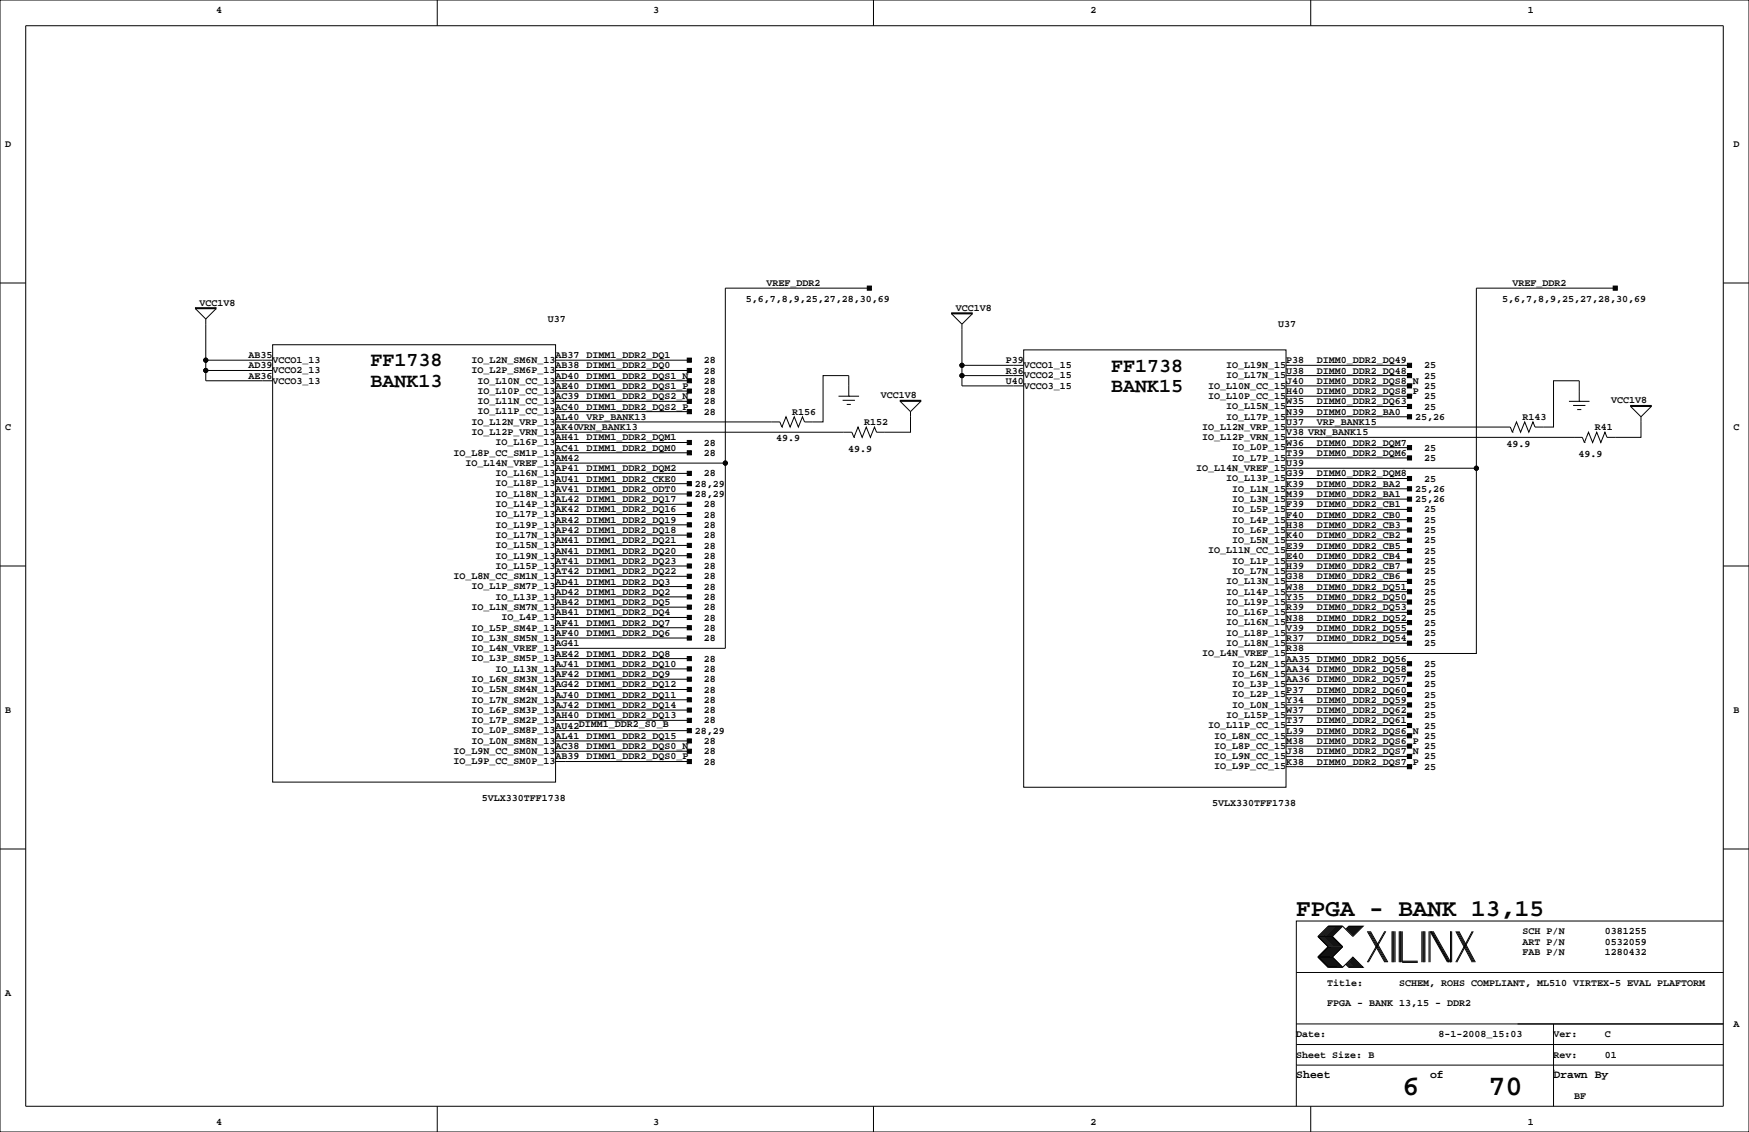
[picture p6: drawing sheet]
<svg xmlns="http://www.w3.org/2000/svg" width="432mm" height="279mm" viewBox="0 0 432 279" stroke-linecap="round" stroke-linejoin="round" font-family="sans-serif">
<defs><g id="words">
<g font-size="7.1">
<text x="346.3" y="270.3">6</text>
<text x="367.5" y="270.3">70</text>
</g>
<text font-size="6" x="320" y="226.1">FPGA - BANK 13,15</text>
<g font-size="4.9">
<text x="91.4" y="95.5">BANK13</text>
<text x="91.4" y="90.4">FF1738</text>
<text x="274.3" y="91.7">FF1738</text>
<text x="274.3" y="96.8">BANK15</text>
</g>
<g font-size="2.8">
<text x="320" y="266.1">Sheet</text>
<text x="353.1" y="266.1">of</text>
<text x="383.5" y="266.1">Drawn By</text>
</g>
<g font-size="2.5">
<text x="53.3" y="3.3">4</text>
<text x="161.3" y="3.3">3</text>
<text x="269.2" y="3.3">2</text>
<text x="377.2" y="3.3">1</text>
<text x="1.3" y="36.3">D</text>
<text x="428" y="36.3">D</text>
<text x="189.2" y="70.6">VREF_DDR2</text>
<text x="373.4" y="70.6">VREF_DDR2</text>
<text x="49.3" y="75.4">VCC1V8</text>
<text x="184.1" y="74.4">5,6,7,8,9,25,27,28,30,69</text>
<text x="236" y="76.7">VCC1V8</text>
<text x="370.8" y="74.4">5,6,7,8,9,25,27,28,30,69</text>
<text x="135.3" y="79.5">U37</text>
<text x="315.6" y="80.8">U37</text>
<text x="61.4" y="88.4">AB35</text>
<text x="67.3" y="89.6">VCCO1_13</text>
<text x="116.4" y="89.6">IO_L2N_SM6N_13</text>
<text x="137.2" y="88.4">AB37 DIMM1_DDR2_DQ1</text>
<text x="173.8" y="89.7">28</text>
<text x="248.3" y="89.7">P39</text>
<text x="317.5" y="89.7">P38</text>
<text x="325.1" y="89.7">DIMM0_DDR2_DQ49</text>
<text x="61.4" y="93.5">AE36</text>
<text x="61.4" y="90.9">AD39</text>
<text x="67.3" y="94.7">VCCO3_13</text>
<text x="67.3" y="92.1">VCCO2_13</text>
<text x="116.4" y="92.1">IO_L2P_SM6P_13</text>
<text x="117.9" y="94.7">IO_L10N_CC_13</text>
<text x="137.2" y="93.5">AD40 DIMM1_DDR2_DQS1_N</text>
<text x="137.2" y="90.9">AB38 DIMM1_DDR2_DQ0</text>
<text x="173.8" y="94.7">28</text>
<text x="173.8" y="92.2">28</text>
<text x="248.3" y="94.7">U40</text>
<text x="248.3" y="92.2">R36</text>
<text x="252.7" y="95.9">VCCO3_15</text>
<text x="252.7" y="93.4">VCCO2_15</text>
<text x="252.7" y="90.9">VCCO1_15</text>
<text x="298.2" y="95.9">IO_L10N_CC_15</text>
<text x="302.7" y="93.4">IO_L17N_15</text>
<text x="302.7" y="90.9">IO_L19N_15</text>
<text x="317.5" y="94.7">J40</text>
<text x="317.5" y="92.2">U38</text>
<text x="325.1" y="94.7">DIMM0_DDR2_DQS8_N</text>
<text x="325.1" y="92.2">DIMM0_DDR2_DQ48</text>
<text x="351.6" y="90.9">25</text>
<text x="351.6" y="93.5">25</text>
<text x="117.9" y="99.8">IO_L11N_CC_13</text>
<text x="117.9" y="97.2">IO_L10P_CC_13</text>
<text x="137.2" y="101.1">AC40 DIMM1_DDR2_DQS2_P</text>
<text x="137.2" y="98.6">AC39 DIMM1_DDR2_DQS2_N</text>
<text x="137.2" y="96">AE40 DIMM1_DDR2_DQS1_P</text>
<text x="173.8" y="99.8">28</text>
<text x="173.8" y="97.3">28</text>
<text x="217.4" y="98.3">VCC1V8</text>
<text x="298.2" y="98.5">IO_L10P_CC_15</text>
<text x="302.7" y="101">IO_L15N_15</text>
<text x="317.5" y="99.8">W35</text>
<text x="317.5" y="97.3">H40</text>
<text x="325.1" y="99.8">DIMM0_DDR2_DQ63</text>
<text x="325.1" y="97.3">DIMM0_DDR2_DQS8_P</text>
<text x="351.6" y="101.1">25</text>
<text x="351.6" y="98.6">25</text>
<text x="351.6" y="96">25</text>
<text x="397.8" y="99.6">VCC1V8</text>
<text x="1.3" y="106.2">C</text>
<text x="116.4" y="107.4">IO_L12P_VRN_13</text>
<text x="116.4" y="104.8">IO_L12N_VRP_13</text>
<text x="117.9" y="102.3">IO_L11P_CC_13</text>
<text x="137.2" y="106.2">AK40VRN_BANK13</text>
<text x="137.2" y="103.6">AL40 VRP_BANK13</text>
<text x="173.8" y="102.4">28</text>
<text x="195.6" y="102.4">R156</text>
<text x="213.4" y="104.9">R152</text>
<text x="296.8" y="106.1">IO_L12N_VRP_15</text>
<text x="302.7" y="103.6">IO_L17P_15</text>
<text x="317.5" y="107.4">V38 VRN_BANK15</text>
<text x="317.5" y="104.9">U37</text>
<text x="317.5" y="102.4">N39</text>
<text x="325.1" y="104.9">VRP_BANK15</text>
<text x="325.1" y="102.4">DIMM0_DDR2_BA0</text>
<text x="349.4" y="103.6">25,26</text>
<text x="375.9" y="103.6">R143</text>
<text x="393.7" y="106.2">R41</text>
<text x="428" y="106.2">C</text>
<text x="112" y="112.5">IO_L8P_CC_SM1P_13</text>
<text x="122.3" y="109.9">IO_L16P_13</text>
<text x="137.2" y="113.8">AM42</text>
<text x="137.2" y="111.3">AC41 DIMM1_DDR2_DQM0</text>
<text x="137.2" y="108.7">AH41 DIMM1_DDR2_DQM1</text>
<text x="173.8" y="112.5">28</text>
<text x="173.8" y="110">28</text>
<text x="191.6" y="109">49.9</text>
<text x="209.4" y="111.5">49.9</text>
<text x="296.8" y="108.6">IO_L12P_VRN_15</text>
<text x="304.2" y="113.7">IO_L7P_15</text>
<text x="304.2" y="111.2">IO_L0P_15</text>
<text x="317.5" y="112.5">T39</text>
<text x="317.5" y="110">W36</text>
<text x="325.1" y="112.5">DIMM0_DDR2_DQM6</text>
<text x="325.1" y="110">DIMM0_DDR2_DQM7</text>
<text x="351.6" y="113.8">25</text>
<text x="351.6" y="111.3">25</text>
<text x="371.9" y="110.2">49.9</text>
<text x="389.7" y="112.8">49.9</text>
<text x="114.9" y="115">IO_L14N_VREF_13</text>
<text x="122.3" y="117.5">IO_L16N_13</text>
<text x="137.2" y="118.9">AU41 DIMM1_DDR2_CKE0</text>
<text x="137.2" y="116.3">AP41 DIMM1_DDR2_DQM2</text>
<text x="173.8" y="117.6">28</text>
<text x="295.3" y="116.3">IO_L14N_VREF_15</text>
<text x="302.7" y="118.8">IO_L13P_15</text>
<text x="317.5" y="117.6">G39</text>
<text x="317.5" y="115.1">U39</text>
<text x="325.1" y="117.6">DIMM0_DDR2_DQM8</text>
<text x="351.6" y="118.9">25</text>
<text x="122.3" y="125.2">IO_L14P_13</text>
<text x="122.3" y="122.6">IO_L18N_13</text>
<text x="122.3" y="120.1">IO_L18P_13</text>
<text x="137.2" y="124">AL42 DIMM1_DDR2_DQ17</text>
<text x="137.2" y="121.4">AV41 DIMM1_DDR2_ODT0</text>
<text x="171.6" y="122.7">28,29</text>
<text x="171.6" y="120.1">28,29</text>
<text x="173.8" y="125.2">28</text>
<text x="304.2" y="123.9">IO_L3N_15</text>
<text x="304.2" y="121.3">IO_L1N_15</text>
<text x="317.5" y="125.2">F39</text>
<text x="317.5" y="122.7">M39</text>
<text x="317.5" y="120.1">K39</text>
<text x="325.1" y="122.7">DIMM0_DDR2_BA1</text>
<text x="325.1" y="125.2">DIMM0_DDR2_CB1</text>
<text x="325.1" y="120.1">DIMM0_DDR2_BA2</text>
<text x="349.4" y="124">25,26</text>
<text x="349.4" y="121.4">25,26</text>
<text x="122.3" y="130.2">IO_L19P_13</text>
<text x="122.3" y="127.7">IO_L17P_13</text>
<text x="137.2" y="131.6">AP42 DIMM1_DDR2_DQ18</text>
<text x="137.2" y="129">AR42 DIMM1_DDR2_DQ19</text>
<text x="137.2" y="126.5">AK42 DIMM1_DDR2_DQ16</text>
<text x="173.8" y="130.3">28</text>
<text x="173.8" y="127.8">28</text>
<text x="304.2" y="131.5">IO_L6P_15</text>
<text x="304.2" y="129">IO_L4P_15</text>
<text x="304.2" y="126.4">IO_L5P_15</text>
<text x="317.5" y="130.3">H38</text>
<text x="317.5" y="127.8">F40</text>
<text x="325.1" y="127.8">DIMM0_DDR2_CB0</text>
<text x="325.1" y="130.3">DIMM0_DDR2_CB3</text>
<text x="351.6" y="129">25</text>
<text x="351.6" y="126.5">25</text>
<text x="351.6" y="131.6">25</text>
<text x="122.3" y="137.9">IO_L19N_13</text>
<text x="122.3" y="135.3">IO_L15N_13</text>
<text x="122.3" y="132.8">IO_L17N_13</text>
<text x="137.2" y="136.7">AN41 DIMM1_DDR2_DQ20</text>
<text x="137.2" y="134.1">AM41 DIMM1_DDR2_DQ21</text>
<text x="173.8" y="135.4">28</text>
<text x="173.8" y="137.9">28</text>
<text x="173.8" y="132.8">28</text>
<text x="298.2" y="136.6">IO_L11N_CC_15</text>
<text x="304.2" y="134">IO_L5N_15</text>
<text x="317.5" y="137.9">E40</text>
<text x="317.5" y="135.4">E39</text>
<text x="317.5" y="132.8">K40</text>
<text x="325.1" y="132.8">DIMM0_DDR2_CB2</text>
<text x="325.1" y="137.9">DIMM0_DDR2_CB4</text>
<text x="325.1" y="135.4">DIMM0_DDR2_CB5</text>
<text x="351.6" y="134.1">25</text>
<text x="351.6" y="136.7">25</text>
<text x="112" y="142.9">IO_L8N_CC_SM1N_13</text>
<text x="122.3" y="140.4">IO_L15P_13</text>
<text x="137.2" y="141.7">AT42 DIMM1_DDR2_DQ22</text>
<text x="137.2" y="139.2">AT41 DIMM1_DDR2_DQ23</text>
<text x="173.8" y="140.5">28</text>
<text x="173.8" y="143">28</text>
<text x="304.2" y="141.7">IO_L7N_15</text>
<text x="304.2" y="139.1">IO_L1P_15</text>
<text x="317.5" y="143">G38</text>
<text x="317.5" y="140.5">H39</text>
<text x="325.1" y="143">DIMM0_DDR2_CB6</text>
<text x="325.1" y="140.5">DIMM0_DDR2_CB7</text>
<text x="351.6" y="139.2">25</text>
<text x="351.6" y="141.7">25</text>
<text x="116.4" y="145.5">IO_L1P_SM7P_13</text>
<text x="122.3" y="148">IO_L13P_13</text>
<text x="137.2" y="149.4">AB42 DIMM1_DDR2_DQ5</text>
<text x="137.2" y="146.8">AD42 DIMM1_DDR2_DQ2</text>
<text x="137.2" y="144.3">AD41 DIMM1_DDR2_DQ3</text>
<text x="173.8" y="145.5">28</text>
<text x="173.8" y="148.1">28</text>
<text x="302.7" y="149.3">IO_L19P_15</text>
<text x="302.7" y="146.7">IO_L14P_15</text>
<text x="302.7" y="144.2">IO_L13N_15</text>
<text x="317.5" y="148.1">Y35</text>
<text x="317.5" y="145.5">W38</text>
<text x="325.1" y="145.5">DIMM0_DDR2_DQ51</text>
<text x="325.1" y="148.1">DIMM0_DDR2_DQ50</text>
<text x="351.6" y="146.8">25</text>
<text x="351.6" y="149.4">25</text>
<text x="351.6" y="144.3">25</text>
<text x="116.4" y="155.6">IO_L5P_SM4P_13</text>
<text x="116.4" y="150.6">IO_L1N_SM7N_13</text>
<text x="123.8" y="153.1">IO_L4P_13</text>
<text x="137.2" y="154.4">AF41 DIMM1_DDR2_DQ7</text>
<text x="137.2" y="151.9">AB41 DIMM1_DDR2_DQ4</text>
<text x="173.8" y="155.7">28</text>
<text x="173.8" y="153.2">28</text>
<text x="173.8" y="150.6">28</text>
<text x="302.7" y="154.4">IO_L16N_15</text>
<text x="302.7" y="151.8">IO_L16P_15</text>
<text x="317.5" y="155.7">V39</text>
<text x="317.5" y="153.2">N38</text>
<text x="317.5" y="150.6">R39</text>
<text x="325.1" y="150.6">DIMM0_DDR2_DQ53</text>
<text x="325.1" y="155.7">DIMM0_DDR2_DQ55</text>
<text x="325.1" y="153.2">DIMM0_DDR2_DQ52</text>
<text x="351.6" y="151.9">25</text>
<text x="351.6" y="154.4">25</text>
<text x="116.4" y="160.7">IO_L4N_VREF_13</text>
<text x="116.4" y="158.2">IO_L3N_SM5N_13</text>
<text x="137.2" y="159.5">AG41</text>
<text x="137.2" y="157">AF40 DIMM1_DDR2_DQ6</text>
<text x="173.8" y="158.2">28</text>
<text x="296.8" y="162">IO_L4N_VREF_15</text>
<text x="302.7" y="159.4">IO_L18N_15</text>
<text x="302.7" y="156.9">IO_L18P_15</text>
<text x="317.5" y="160.8">R38</text>
<text x="317.5" y="158.2">R37</text>
<text x="325.1" y="158.2">DIMM0_DDR2_DQ54</text>
<text x="351.6" y="157">25</text>
<text x="351.6" y="159.5">25</text>
<text x="116.4" y="163.3">IO_L3P_SM5P_13</text>
<text x="122.3" y="165.8">IO_L13N_13</text>
<text x="137.2" y="167.1">AF42 DIMM1_DDR2_DQ9</text>
<text x="137.2" y="164.6">AJ41 DIMM1_DDR2_DQ10</text>
<text x="137.2" y="162.1">AE42 DIMM1_DDR2_DQ8</text>
<text x="173.8" y="165.9">28</text>
<text x="173.8" y="163.3">28</text>
<text x="304.2" y="167.1">IO_L6N_15</text>
<text x="304.2" y="164.5">IO_L2N_15</text>
<text x="317.5" y="165.9">AA34 DIMM0_DDR2_DQ58</text>
<text x="317.5" y="163.3">AA35 DIMM0_DDR2_DQ56</text>
<text x="351.6" y="167.1">25</text>
<text x="351.6" y="164.6">25</text>
<text x="116.4" y="173.4">IO_L7N_SM2N_13</text>
<text x="116.4" y="170.9">IO_L5N_SM4N_13</text>
<text x="116.4" y="168.3">IO_L6N_SM3N_13</text>
<text x="137.2" y="172.2">AJ40 DIMM1_DDR2_DQ11</text>
<text x="137.2" y="169.7">AG42 DIMM1_DDR2_DQ12</text>
<text x="173.8" y="170.9">28</text>
<text x="173.8" y="173.5">28</text>
<text x="173.8" y="168.4">28</text>
<text x="304.2" y="172.1">IO_L2P_15</text>
<text x="304.2" y="169.6">IO_L3P_15</text>
<text x="317.5" y="173.5">Y34</text>
<text x="317.5" y="170.9">P37</text>
<text x="317.5" y="168.4">AA36 DIMM0_DDR2_DQ57</text>
<text x="325.1" y="170.9">DIMM0_DDR2_DQ60</text>
<text x="325.1" y="173.5">DIMM0_DDR2_DQ59</text>
<text x="351.6" y="172.2">25</text>
<text x="351.6" y="169.7">25</text>
<text x="1.3" y="176">B</text>
<text x="116.4" y="178.5">IO_L7P_SM2P_13</text>
<text x="116.4" y="176">IO_L6P_SM3P_13</text>
<text x="137.2" y="179.8">AU42DIMM1_DDR2_S0_B</text>
<text x="137.2" y="177.3">AH40 DIMM1_DDR2_DQ13</text>
<text x="137.2" y="174.8">AJ42 DIMM1_DDR2_DQ14</text>
<text x="173.8" y="176">28</text>
<text x="173.8" y="178.6">28</text>
<text x="298.2" y="179.8">IO_L11P_CC_15</text>
<text x="302.7" y="177.2">IO_L15P_15</text>
<text x="304.2" y="174.7">IO_L0N_15</text>
<text x="317.5" y="178.6">T37</text>
<text x="317.5" y="176">W37</text>
<text x="325.1" y="178.6">DIMM0_DDR2_DQ61</text>
<text x="325.1" y="176">DIMM0_DDR2_DQ62</text>
<text x="351.6" y="179.8">25</text>
<text x="351.6" y="177.3">25</text>
<text x="351.6" y="174.8">25</text>
<text x="428" y="176">B</text>
<text x="116.4" y="183.6">IO_L0N_SM8N_13</text>
<text x="116.4" y="181">IO_L0P_SM8P_13</text>
<text x="137.2" y="184.9">AC38 DIMM1_DDR2_DQS0_N</text>
<text x="137.2" y="182.4">AL41 DIMM1_DDR2_DQ15</text>
<text x="171.6" y="181.1">28,29</text>
<text x="173.8" y="183.6">28</text>
<text x="299.7" y="184.8">IO_L8P_CC_15</text>
<text x="299.7" y="182.3">IO_L8N_CC_15</text>
<text x="317.5" y="183.6">M38</text>
<text x="317.5" y="181.1">L39</text>
<text x="325.1" y="181.1">DIMM0_DDR2_DQS6_N</text>
<text x="325.1" y="183.6">DIMM0_DDR2_DQS6_P</text>
<text x="351.6" y="182.4">25</text>
<text x="351.6" y="184.9">25</text>
<text x="112" y="188.7">IO_L9P_CC_SM0P_13</text>
<text x="112" y="186.1">IO_L9N_CC_SM0N_13</text>
<text x="137.2" y="187.5">AB39 DIMM1_DDR2_DQS0_P</text>
<text x="173.8" y="188.7">28</text>
<text x="173.8" y="186.2">28</text>
<text x="299.7" y="189.9">IO_L9P_CC_15</text>
<text x="299.7" y="187.4">IO_L9N_CC_15</text>
<text x="317.5" y="188.7">K38</text>
<text x="317.5" y="186.2">J38</text>
<text x="325.1" y="186.2">DIMM0_DDR2_DQS7_N</text>
<text x="325.1" y="188.7">DIMM0_DDR2_DQS7_P</text>
<text x="351.6" y="187.5">25</text>
<text x="351.6" y="190">25</text>
<text x="119" y="197.6">5VLX330TFF1738</text>
<text x="299.3" y="198.9">5VLX330TFF1738</text>
<text x="375.9" y="230.6">SCH P/N</text>
<text x="375.9" y="233.2">ART P/N</text>
<text x="396.2" y="230.6">0381255</text>
<text x="396.2" y="233.2">0532059</text>
<text x="375.9" y="235.7">FAB P/N</text>
<text x="396.2" y="235.7">1280432</text>
<text x="1.3" y="245.9">A</text>
<text x="327.7" y="243.3">Title:</text>
<text x="345.4" y="243.3">SCHEM, ROHS COMPLIANT, ML510 VIRTEX-5 EVAL PLAFTORM</text>
<text x="327.7" y="248.4">FPGA - BANK 13,15 - DDR2</text>
<text x="320" y="256">Date:</text>
<text x="355.2" y="256">8-1-2008_15:03</text>
<text x="383.5" y="256">Ver:</text>
<text x="396.2" y="256">C</text>
<text x="428" y="253.5">A</text>
<text x="320" y="261.1">Sheet Size: B</text>
<text x="383.5" y="261.1">Rev:</text>
<text x="396.2" y="261.1">01</text>
<text x="388.6" y="271.3">BF</text>
<text x="53.3" y="277.6">4</text>
<text x="161.3" y="277.6">3</text>
<text x="269.2" y="277.6">2</text>
<text x="377.2" y="277.6">1</text>
</g>
</g></defs>
<g fill="none" stroke="#000" stroke-width=".25">
<path d="M0 0h431.8v279.4h-431.8zM6.3 6.3h419.1v266.7h-419zM107.9 0v6.3M215.6 0v6.3M323.6 0v6.3M0 69.8h6.3M48.3 75.9h5v.3h-5zM48.3 76.2l2.5 2.5M50.8 78.7v12.7M53.3 76.2l-2.5 2.5M214.6 71.1h-35.5v88.9h-41.9M234.9 77.2h5.1v.3h-5.1z"/>
<path d="M234.9 77.5l2.6 2.5M240 77.5l-2.5 2.5M398.8 71.1h-34.3v44.5M425.4 69.8h6.4M50.8 88.9h16.5M67.3 85.1h69.9v107.9h-69.9zM67.3 91.4h-16.5v2.6h16.5M137.2 91.4h33M137.2 88.9h33M137.2 96.5h33M137.2 99.1h33M137.2 94h33"/>
<path d="M207 97.8h5.1M208 98.8h3.1M209 99.8h1.1M209.5 97.8v-5.1h-6.3v11.4h-4.6l-.5-1.2-1 2.5-1-2.5-1 2.5-1-2.5-1.1 2.5M209.5 97.8h.1M222.2 98.8h5.1v.3h-5.1zM222.3 99.1l2.5 2.5M227.3 99.1l-2.5 2.5M237.5 80v10.2M252.7 92.7h-15.2v2.5h15.2M252.7 90.2h-15.2v2.5M252.7 86.4h64.8v107.9h-64.8z"/>
<path d="M317.5 97.8h30.5M317.5 92.7h30.5M317.5 95.2h30.5M317.5 90.2h30.5M387.3 99.1h5.1M389.9 99.1v-5.1h-6.4v11.4h-4.5l-.5-1.3-1.1 2.6-1-2.6-1 2.6-1-2.6-1 2.6M389.9 99.1h.1M137.2 106.7h73.1l.5 1.2M137.2 104.1h55.3l.5 1.3M137.2 119.4h33M137.2 101.6h33M137.2 114.3h41.9"/>
<path d="M137.2 109.2h33M137.2 111.8h33M137.2 116.8h33M193 105.4h.1M210.8 107.9h.1M224.8 101.6v5.1h-8.4l-.5-1.3-1 2.5-1-2.5-1 2.5-1.1-2.5-1 2.5M317.5 102.9h30.5M317.5 115.6h47M317.5 107.9h73.2l.5 1.3M317.5 105.4h55.4l.5 1.3M317.5 100.3h30.5M317.5 118.1h30.5"/>
<path d="M317.5 110.5h30.5M317.5 113h30.5M364.5 115.6v45.7h-47M373.4 106.7h.1M388.4 100.1h3M389.4 101.1h1M391.2 109.2h.1M402.6 100.1h5.1v.2h-5.1zM402.6 100.3l2.5 2.6M405.1 102.9v5h-8.4l-.5-1.2-1 2.5-1-2.5-1 2.5-1-2.5-1 2.5M407.7 100.3l-2.6 2.6M0 139.7h6.3"/>
<path d="M137.2 127h33M137.2 124.5h33M137.2 129.5h33M137.2 121.9h33M137.2 132.1h33M137.2 139.7h33M137.2 137.2h33M137.2 134.6h33M317.5 120.7h30.5M317.5 135.9h30.5M317.5 138.4h30.5M317.5 130.8h30.5"/>
<path d="M317.5 133.3h30.5M317.5 125.7h30.5M317.5 123.2h30.5M317.5 128.3h30.5M425.4 139.7h6.4M137.2 147.3h33M137.2 144.8h33M137.2 142.2h33M137.2 149.9h33M137.2 152.4h33M137.2 157.5h33M137.2 154.9h33"/>
<path d="M317.5 141h30.5M317.5 143.5h30.5M317.5 148.6h30.5M317.5 146h30.5M317.5 153.7h30.5M317.5 158.8h30.5M317.5 156.2h30.5M317.5 151.1h30.5M137.2 167.6h33M137.2 162.6h33M137.2 172.7h33M137.2 177.8h33"/>
<path d="M137.2 175.3h33M137.2 170.2h33M137.2 165.1h33M317.5 163.8h30.5M317.5 168.9h30.5M317.5 166.4h30.5M317.5 174h30.5M317.5 171.4h30.5M317.5 176.5h30.5M317.5 179.1h30.5M137.2 185.4h33M137.2 182.9h33"/>
<path d="M137.2 180.3h33M137.2 188h33M317.5 184.1h30.5M317.5 189.2h30.5M317.5 181.6h30.5M317.5 186.7h30.5M0 209.5h6.3M425.4 209.5h6.4M325.4 236.2h3.5M325.4 231.1h3.5M325.4 236.2l2.5 2.6h3.6M325.4 231.1l2.5 2.6-2.5 2.5"/>
<path d="M328.2 228.6l-2.6 2.5 2.6 2.6-2.6 2.5 2.6 2.6M328.4 228.6l-2.5 2.5 2.5 2.6-2.5 2.5 2.5 2.6M328.7 228.6l-2.6 2.5 2.6 2.6-2.6 2.5 2.6 2.6M328.9 231.1l2.6 2.6-2.6 2.5M328.9 236.2l2.6 2.6M328.9 228.6l-2.5 2.5 2.5 2.6-2.5 2.5 2.5 2.6M329.2 228.6l-2.6 2.5 2.6 2.6-2.6 2.5 2.6 2.6M329.4 228.6l-2.5 2.5 2.5 2.6-2.5 2.5 2.5 2.6M329.7 228.6l-2.5 2.5 2.5 2.6-2.5 2.5 2.5 2.6M329.9 228.6l-2.5 2.5 2.5 2.6-2.5 2.5 2.5 2.6M330.2 228.6l-2.5 2.5 2.5 2.6-2.5 2.5 2.5 2.6M330.5 228.6l-2.6 2.5 2.6 2.6-2.6 2.5 2.6 2.6"/>
<path d="M330.7 228.6l-2.5 2.5 2.5 2.6-2.5 2.5 2.5 2.6M331 228.6l-2.6 2.5 2.6 2.6-2.6 2.5 2.6 2.6M331.2 228.6l-2.5 2.5 2.5 2.6-2.5 2.5 2.5 2.6M331.5 228.6l2.5 2.5 2.6-2.5h-3.6l-.8 .8M331.5 228.6h-3.6l-2.5 2.5M331.5 228.6l-2.6 2.5M332.2 238l.8 .8h3.6l-2.6-2.6-2.5 2.6M332.5 237.7l1 1.1M332.5 238l.7 .8M332.7 237.5l1.3 1.3M332.7 237.7l1.1 1.1M333 237.2l1.5 1.6"/>
<path d="M333 237.5l1.3 1.3M333.2 228.6l-.7 .8M333.2 237l1.8 1.8M333.2 237.2l1.6 1.6M333.5 228.6l-1 1M333.5 236.7l2 2.1M333.5 237l1.8 1.8M333.8 228.6l-1.1 1M333.8 236.5l2.2 2.3M333.8 236.7l2 2.1M334 228.6l-1.3 1.3M334 236.5l2.3 2.3"/>
<path d="M334.3 228.6l-1.3 1.3M334.5 228.6l-1.5 1.5M334.8 228.6l-1.6 1.5M335 228.6l-1.8 1.8M335.3 228.6l-1.8 1.8M335.5 228.6l-2 2M335.8 228.6l-2 2M336 228.6l-2.2 2.3M336.3 228.6l-2.3 2.3M337.6 229.9l4.3 7.6M337.8 229.9l4.3 7.6M338.1 229.9l4.3 7.6"/>
<path d="M338.3 229.9l4.3 7.6M341.9 229.9l-4.3 7.6M342.1 229.9l-4.3 7.6M343.7 229.9v7.6M343.9 229.9v7.6M344.2 229.9v7.6M344.4 229.9v7.6M345.4 229.9v7.6M345.7 229.9v7.6M345.9 229.9v7.6M346.2 237.2h3.8M346.2 229.9v7.6h3.8"/>
<path d="M351 229.9v7.6M351.3 229.9v7.6M351.5 229.9v7.6M351.8 229.9v7.6M352.8 229.9v7.6M353.1 237.5v-7.6l4.3 7.6M353.3 229.9l4.3 7.6M353.6 229.9l4.3 7.6M353.8 229.9l4.3 7.6v-7.6M358.4 229.9v7.6M359.4 229.9l4.1 7.6M359.7 229.9l4 7.6"/>
<path d="M359.9 229.9l4.1 7.6M360.2 229.9l4 7.6M363.5 229.9l-4.1 7.6M363.7 229.9l-4 7.6M425.4 227.3h-105.4v35.6M320 257.8h105.4M320 252.7h105.4M320 240h105.4M383.5 252.7v20.3M107.9 273v6.4M215.6 273v6.4M320 262.9v10.1"/>
<path d="M320 262.9h105.4M323.6 273v6.4M383.5 264.2h.1"/>
<circle cx="50.8" cy="91.4" r=".51"/>
<circle cx="50.8" cy="88.9" r=".51"/>
<circle cx="237.5" cy="90.2" r=".51"/>
<circle cx="237.5" cy="92.7" r=".51"/>
<circle cx="179.1" cy="114.3" r=".51"/>
<circle cx="364.5" cy="115.6" r=".51"/>
</g>
<g fill="#000" stroke="#000" stroke-width=".25">
<path d="M214.1 70.6h1v1h-1z" fill-rule="evenodd"/>
<path d="M398.3 70.6h1v1h-1z" fill-rule="evenodd"/>
<path d="M169.7 90.9h1v1h-1z" fill-rule="evenodd"/>
<path d="M169.7 88.4h1v1h-1z" fill-rule="evenodd"/>
<path d="M169.7 96h1v1h-1z" fill-rule="evenodd"/>
<path d="M169.7 93.5h1v1h-1z" fill-rule="evenodd"/>
<path d="M169.7 98.6h1v1h-1z" fill-rule="evenodd"/>
<path d="M347.5 92.2h1v1h-1z" fill-rule="evenodd"/>
<path d="M347.5 89.7h1v1h-1z" fill-rule="evenodd"/>
<path d="M347.5 94.7h1v1.1h-1z" fill-rule="evenodd"/>
<path d="M347.5 97.3h1v1h-1z" fill-rule="evenodd"/>
<path d="M169.7 118.9h1v1h-1z" fill-rule="evenodd"/>
<path d="M169.7 101.1h1v1h-1z" fill-rule="evenodd"/>
<path d="M169.7 108.7h1v1h-1z" fill-rule="evenodd"/>
<path d="M169.7 111.3h1v1h-1z" fill-rule="evenodd"/>
<path d="M169.7 116.3h1v1h-1z" fill-rule="evenodd"/>
<path d="M347.5 102.4h1v1h-1z" fill-rule="evenodd"/>
<path d="M347.5 99.8h1v1h-1z" fill-rule="evenodd"/>
<path d="M347.5 117.6h1v1h-1z" fill-rule="evenodd"/>
<path d="M347.5 110h1v1h-1z" fill-rule="evenodd"/>
<path d="M347.5 112.5h1v1h-1z" fill-rule="evenodd"/>
<path d="M169.7 126.5h1v1h-1z" fill-rule="evenodd"/>
<path d="M169.7 124h1v1h-1z" fill-rule="evenodd"/>
<path d="M169.7 129h1v1h-1z" fill-rule="evenodd"/>
<path d="M169.7 121.4h1v1h-1z" fill-rule="evenodd"/>
<path d="M169.7 131.6h1v1h-1z" fill-rule="evenodd"/>
<path d="M169.7 136.7h1v1h-1z" fill-rule="evenodd"/>
<path d="M169.7 134.1h1v1h-1z" fill-rule="evenodd"/>
<path d="M347.5 120.1h1v1.1h-1z" fill-rule="evenodd"/>
<path d="M347.5 135.4h1v1h-1z" fill-rule="evenodd"/>
<path d="M347.5 137.9h1v1h-1z" fill-rule="evenodd"/>
<path d="M347.5 130.3h1v1h-1z" fill-rule="evenodd"/>
<path d="M347.5 132.8h1v1.1h-1z" fill-rule="evenodd"/>
<path d="M347.5 125.2h1v1h-1z" fill-rule="evenodd"/>
<path d="M347.5 122.7h1v1h-1z" fill-rule="evenodd"/>
<path d="M347.5 127.8h1v1h-1z" fill-rule="evenodd"/>
<path d="M169.7 146.8h1v1h-1z" fill-rule="evenodd"/>
<path d="M169.7 144.3h1v1h-1z" fill-rule="evenodd"/>
<path d="M169.7 141.7h1v1h-1z" fill-rule="evenodd"/>
<path d="M169.7 139.2h1v1h-1z" fill-rule="evenodd"/>
<path d="M169.7 149.4h1v1h-1z" fill-rule="evenodd"/>
<path d="M169.7 151.9h1v1h-1z" fill-rule="evenodd"/>
<path d="M169.7 157h1v1h-1z" fill-rule="evenodd"/>
<path d="M169.7 154.4h1v1h-1z" fill-rule="evenodd"/>
<path d="M347.5 140.5h1v1h-1z" fill-rule="evenodd"/>
<path d="M347.5 143h1v1h-1z" fill-rule="evenodd"/>
<path d="M347.5 148.1h1v1h-1z" fill-rule="evenodd"/>
<path d="M347.5 145.5h1v1.1h-1z" fill-rule="evenodd"/>
<path d="M347.5 153.2h1v1h-1z" fill-rule="evenodd"/>
<path d="M347.5 158.2h1v1.1h-1z" fill-rule="evenodd"/>
<path d="M347.5 155.7h1v1h-1z" fill-rule="evenodd"/>
<path d="M347.5 150.6h1v1h-1z" fill-rule="evenodd"/>
<path d="M169.7 167.1h1v1h-1z" fill-rule="evenodd"/>
<path d="M169.7 162.1h1v1h-1z" fill-rule="evenodd"/>
<path d="M169.7 172.2h1v1h-1z" fill-rule="evenodd"/>
<path d="M169.7 177.3h1v1h-1z" fill-rule="evenodd"/>
<path d="M169.7 174.8h1v1h-1z" fill-rule="evenodd"/>
<path d="M169.7 169.7h1v1h-1z" fill-rule="evenodd"/>
<path d="M169.7 164.6h1v1h-1z" fill-rule="evenodd"/>
<path d="M347.5 163.3h1v1h-1z" fill-rule="evenodd"/>
<path d="M347.5 168.4h1v1h-1z" fill-rule="evenodd"/>
<path d="M347.5 165.9h1v1h-1z" fill-rule="evenodd"/>
<path d="M347.5 173.5h1v1h-1z" fill-rule="evenodd"/>
<path d="M347.5 170.9h1v1.1h-1z" fill-rule="evenodd"/>
<path d="M347.5 176h1v1h-1z" fill-rule="evenodd"/>
<path d="M347.5 178.6h1v1h-1z" fill-rule="evenodd"/>
<path d="M169.7 184.9h1v1h-1z" fill-rule="evenodd"/>
<path d="M169.7 182.4h1v1h-1z" fill-rule="evenodd"/>
<path d="M169.7 179.8h1v1h-1z" fill-rule="evenodd"/>
<path d="M169.7 187.5h1v1h-1z" fill-rule="evenodd"/>
<path d="M347.5 183.6h1v1.1h-1z" fill-rule="evenodd"/>
<path d="M347.5 188.7h1v1h-1z" fill-rule="evenodd"/>
<path d="M347.5 181.1h1v1h-1z" fill-rule="evenodd"/>
<path d="M347.5 186.2h1v1h-1z" fill-rule="evenodd"/>
<circle cx="50.8" cy="91.4" r=".51"/>
<circle cx="50.8" cy="88.9" r=".51"/>
<circle cx="237.5" cy="90.2" r=".51"/>
<circle cx="237.5" cy="92.7" r=".51"/>
<circle cx="179.1" cy="114.3" r=".51"/>
<circle cx="364.5" cy="115.6" r=".51"/>
</g>
<use href="#words"/>
</svg>
